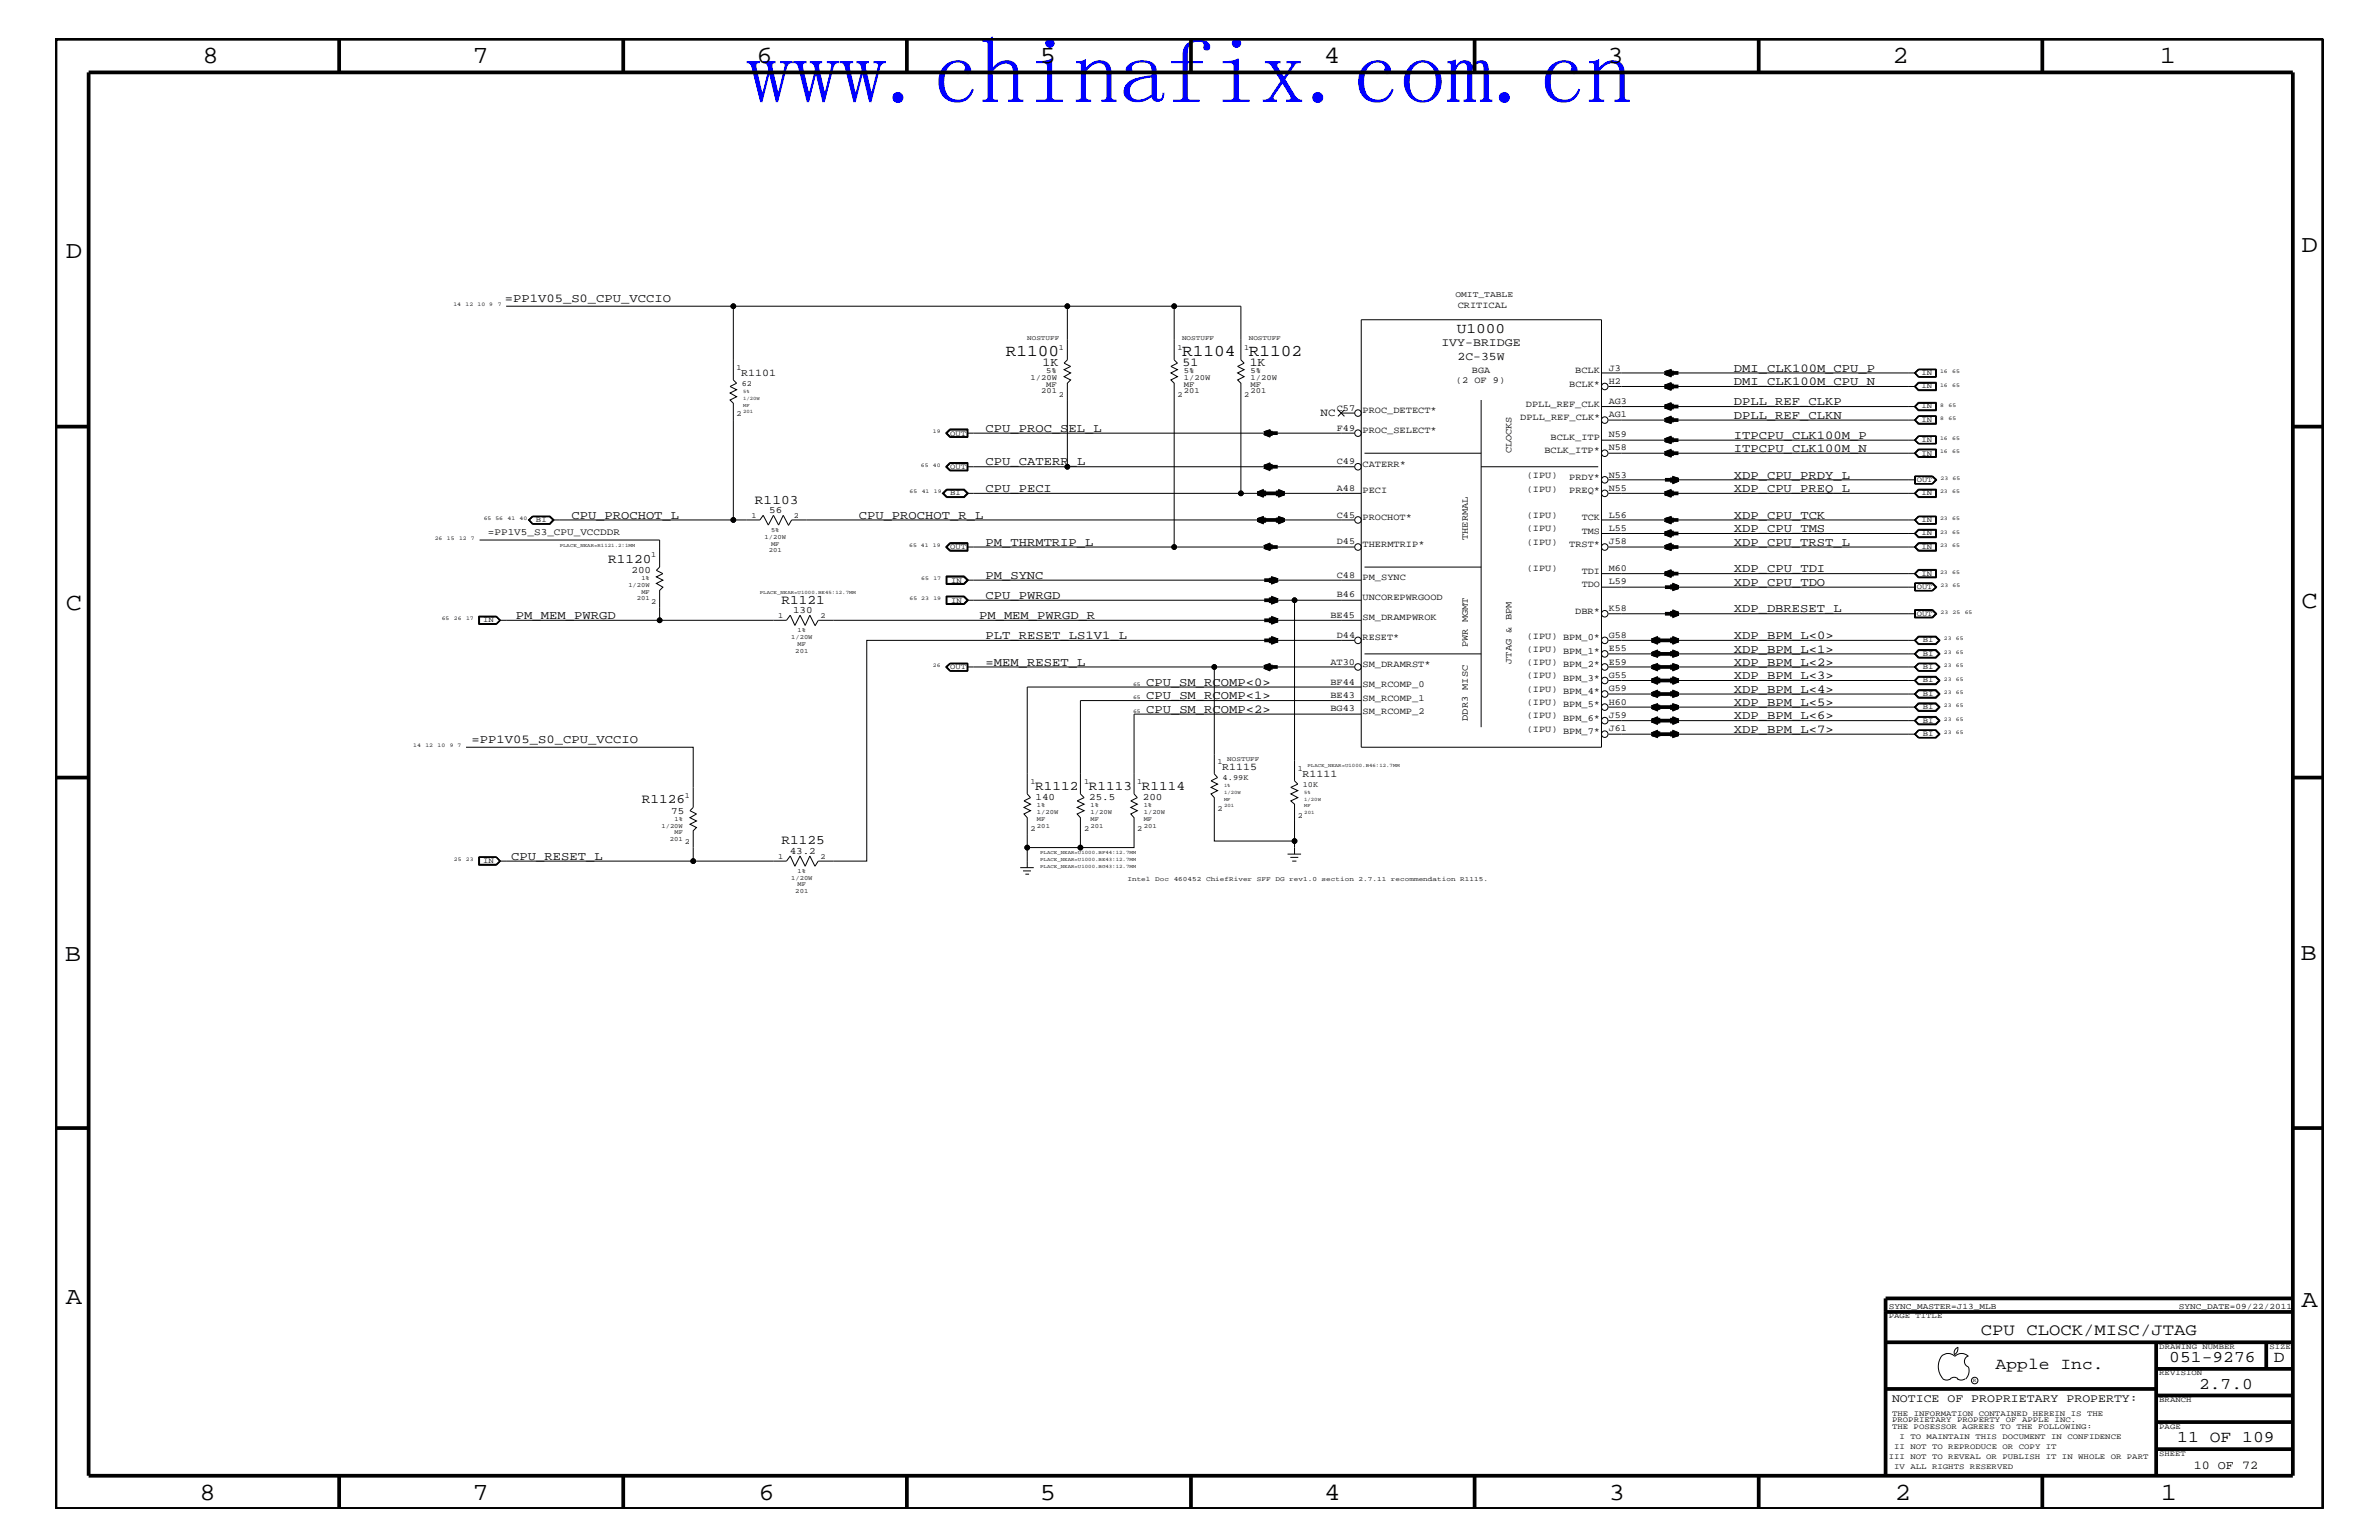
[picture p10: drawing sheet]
<svg xmlns="http://www.w3.org/2000/svg" width="432mm" height="279mm" viewBox="0 0 432 279" stroke-linecap="round" stroke-linejoin="round" font-family="sans-serif">
<defs><g id="words">
<text font-size="16.9" fill="#00f" x="135.5" y="18.7">www.chinafix.com.cn</text>
<g font-size="4.5">
<text x="36.7" y="11.5">8</text>
<text x="85.8" y="11.5">7</text>
<text x="137.3" y="11.5">6</text>
<text x="188.7" y="11.5">5</text>
<text x="240.3" y="11.5">4</text>
<text x="291.8" y="11.5">3</text>
<text x="343.5" y="11.5">2</text>
<text x="392" y="11.5">1</text>
<text x="11.9" y="46.8">D</text>
<text x="417.7" y="45.7">D</text>
<text x="11.9" y="110.6">C</text>
<text x="417.7" y="110.3">C</text>
<text x="11.8" y="174.3">B</text>
<text x="417.6" y="174.2">B</text>
<text x="11.9" y="236.7">A</text>
<text x="417.7" y="237.1">A</text>
<text x="36.2" y="272.1">8</text>
<text x="85.8" y="272.1">7</text>
<text x="137.7" y="272.1">6</text>
<text x="188.7" y="272.1">5</text>
<text x="240.4" y="272.1">4</text>
<text x="292" y="272.1">3</text>
<text x="343.9" y="272.1">2</text>
<text x="392.2" y="272.1">1</text>
</g>
<g font-size="3">
<text x="182.5" y="64.5">R1100</text>
<text x="214.5" y="64.5">R1104</text>
<text x="226.7" y="64.5">R1102</text>
<text x="359.5" y="242.3">CPU CLOCK/MISC/JTAG</text>
<text x="362.2" y="248.4">Apple Inc.</text>
<text x="393.7" y="247.1">051-9276</text>
<text x="399.2" y="252">2.7.0</text>
<text x="412.7" y="247.1">D</text>
<text x="395.2" y="261.6">11 OF 109</text>
</g>
<text font-size="2.6" x="264.4" y="60.4">U1000</text>
<g font-size="2.4">
<text x="137" y="91.4">R1103</text>
<text x="110.4" y="102.1">R1120</text>
<text x="141.9" y="109.5">R1121</text>
<text x="187.9" y="143.4">R1112</text>
<text x="197.6" y="143.4">R1113</text>
<text x="207.3" y="143.4">R1114</text>
<text x="116.5" y="145.7">R1126</text>
<text x="141.9" y="153.2">R1125</text>
</g>
<g font-size="2.2">
<text x="91.6" y="54.7">=PP1V05_S0_CPU_VCCIO</text>
<text x="189.2" y="66.4">1K</text>
<text x="214.6" y="66.4">51</text>
<text x="226.8" y="66.4">1K</text>
<text x="314.7" y="69.9">DMI_CLK100M_CPU_N</text>
<text x="314.7" y="67.5">DMI_CLK100M_CPU_P</text>
<text x="314.7" y="76">DPLL_REF_CLKN</text>
<text x="314.7" y="73.5">DPLL_REF_CLKP</text>
<text x="178.9" y="78.3">CPU_PROC_SEL_L</text>
<text x="314.7" y="79.6">ITPCPU_CLK100M_P</text>
<text x="314.7" y="82">ITPCPU_CLK100M_N</text>
<text x="178.9" y="84.4">CPU_CATERR_L</text>
<text x="178.9" y="89.3">CPU_PECI</text>
<text x="314.7" y="89.3">XDP_CPU_PREQ_L</text>
<text x="314.7" y="86.9">XDP_CPU_PRDY_L</text>
<text x="103.7" y="94.2">CPU_PROCHOT_L</text>
<text x="155.9" y="94.2">CPU_PROCHOT_R_L</text>
<text x="314.7" y="94.2">XDP_CPU_TCK</text>
<text x="178.9" y="99">PM_THRMTRIP_L</text>
<text x="314.7" y="96.5">XDP_CPU_TMS</text>
<text x="314.7" y="99">XDP_CPU_TRST_L</text>
<text x="178.9" y="105">PM_SYNC</text>
<text x="314.7" y="103.8">XDP_CPU_TDI</text>
<text x="314.7" y="106.3">XDP_CPU_TDO</text>
<text x="93.6" y="112.3">PM_MEM_PWRGD</text>
<text x="177.7" y="112.3">PM_MEM_PWRGD_R</text>
<text x="178.9" y="108.7">CPU_PWRGD</text>
<text x="314.7" y="111.1">XDP_DBRESET_L</text>
<text x="178.9" y="115.9">PLT_RESET_LS1V1_L</text>
<text x="314.7" y="115.9">XDP_BPM_L&lt;0&gt;</text>
<text x="314.7" y="118.4">XDP_BPM_L&lt;1&gt;</text>
<text x="178.9" y="120.8">=MEM_RESET_L</text>
<text x="208" y="124.4">CPU_SM_RCOMP&lt;0&gt;</text>
<text x="314.7" y="120.8">XDP_BPM_L&lt;2&gt;</text>
<text x="314.7" y="123.2">XDP_BPM_L&lt;3&gt;</text>
<text x="314.7" y="125.7">XDP_BPM_L&lt;4&gt;</text>
<text x="208" y="129.3">CPU_SM_RCOMP&lt;2&gt;</text>
<text x="208" y="126.9">CPU_SM_RCOMP&lt;1&gt;</text>
<text x="314.7" y="128">XDP_BPM_L&lt;5&gt;</text>
<text x="314.7" y="130.5">XDP_BPM_L&lt;6&gt;</text>
<text x="85.6" y="134.7">=PP1V05_S0_CPU_VCCIO</text>
<text x="314.7" y="133">XDP_BPM_L&lt;7&gt;</text>
<text x="92.8" y="156">CPU_RESET_L</text>
<text x="398.2" y="266.6">10 OF 72</text>
</g>
<g font-size="2.1">
<text x="261.6" y="62.9">IVY-BRIDGE</text>
<text x="264.5" y="65.3">2C-35W</text>
<text x="343.4" y="254.4">NOTICE OF PROPRIETARY PROPERTY:</text>
</g>
<text font-size="2" x="239.7" y="75.6">NC</text>
<g font-size="1.9">
<text x="134.5" y="68.2">R1101</text>
<text x="221.8" y="139.7">R1115</text>
<text x="236.4" y="140.9">R1111</text>
</g>
<g font-size="1.8">
<text x="139.6" y="93.1">56</text>
<text x="88.6" y="97.1">=PP1V5_S3_CPU_VCCDDR</text>
<text x="114.6" y="104">200</text>
<text x="143.9" y="111.2">130</text>
<text x="121.8" y="147.6">75</text>
<text x="188" y="145.1">140</text>
<text x="197.7" y="145.1">25.5</text>
<text x="207.4" y="145.1">200</text>
<text x="143.3" y="154.9">43.2</text>
</g>
<g font-size="1.7">
<text x="264.6" y="55.8">CRITICAL</text>
<text x="264.2" y="69.5">(2 OF 9)</text>
<text x="267.2" y="67.6">BGA</text>
<text x="284.8" y="70.1">BCLK*</text>
<text x="285.9" y="67.7">BCLK</text>
<text x="292" y="67.3">J3</text>
<text x="292" y="69.6">H2</text>
<text x="242.7" y="74.5">C57</text>
<text x="247.3" y="75">PROC_DETECT*</text>
<text x="275.9" y="76.2">DPLL_REF_CLK*</text>
<text x="276.9" y="73.8">DPLL_REF_CLK</text>
<text x="292" y="73.3">AG3</text>
<text x="292" y="75.7">AG1</text>
<text x="242.7" y="78.2">F49</text>
<text x="247.3" y="78.6">PROC_SELECT*</text>
<text x="274.3" y="82.2" transform="rotate(-90 274.3 82.2)">CLOCKS</text>
<text x="280.3" y="82.2">BCLK_ITP*</text>
<text x="281.4" y="79.9">BCLK_ITP</text>
<text x="292" y="79.4">N59</text>
<text x="292" y="81.7">N58</text>
<text x="242.7" y="84.2">C49</text>
<text x="242.7" y="89">A48</text>
<text x="247.3" y="84.7">CATERR*</text>
<text x="247.3" y="89.5">PECI</text>
<text x="277.1" y="86.7">(IPU)</text>
<text x="277.1" y="89.2">(IPU)</text>
<text x="284.8" y="89.5">PREQ*</text>
<text x="284.8" y="87.1">PRDY*</text>
<text x="292" y="86.6">N53</text>
<text x="292" y="89">N55</text>
<text x="242.7" y="93.9">C45</text>
<text x="247.3" y="94.3">PROCHOT*</text>
<text x="277.1" y="94">(IPU)</text>
<text x="287.1" y="94.3">TCK</text>
<text x="292" y="93.9">L56</text>
<text x="242.7" y="98.7">D45</text>
<text x="247.3" y="99.3">THERMTRIP*</text>
<text x="266.4" y="98" transform="rotate(-90 266.4 98)">THERMAL</text>
<text x="277.1" y="98.8">(IPU)</text>
<text x="277.1" y="96.4">(IPU)</text>
<text x="284.8" y="99.3">TRST*</text>
<text x="287.1" y="96.8">TMS</text>
<text x="292" y="96.3">L55</text>
<text x="292" y="98.7">J58</text>
<text x="242.7" y="104.8">C48</text>
<text x="247.3" y="105.3">PM_SYNC</text>
<text x="277.1" y="103.7">(IPU)</text>
<text x="287.1" y="104.1">TDI</text>
<text x="287.1" y="106.5">TDO</text>
<text x="292" y="103.6">M60</text>
<text x="292" y="106">L59</text>
<text x="241.5" y="112">BE45</text>
<text x="242.7" y="108.4">B46</text>
<text x="247.3" y="112.6">SM_DRAMPWROK</text>
<text x="247.3" y="108.9">UNCOREPWRGOOD</text>
<text x="285.9" y="111.4">DBR*</text>
<text x="292" y="110.9">K58</text>
<text x="242.7" y="115.7">D44</text>
<text x="247.3" y="116.2">RESET*</text>
<text x="266.4" y="117.4" transform="rotate(-90 266.4 117.4)">PWR MGMT</text>
<text x="277.1" y="115.9">(IPU) BPM_0*</text>
<text x="277.1" y="118.2">(IPU) BPM_1*</text>
<text x="292" y="115.7">G58</text>
<text x="292" y="118.1">E55</text>
<text x="241.5" y="120.6">AT30</text>
<text x="241.5" y="124.2">BF44</text>
<text x="247.3" y="124.7">SM_RCOMP_0</text>
<text x="247.3" y="121">SM_DRAMRST*</text>
<text x="274.3" y="120.4" transform="rotate(-90 274.3 120.4)">JTAG &amp; BPM</text>
<text x="277.1" y="125.5">(IPU) BPM_4*</text>
<text x="277.1" y="123">(IPU) BPM_3*</text>
<text x="277.1" y="120.7">(IPU) BPM_2*</text>
<text x="292" y="120.6">E59</text>
<text x="292" y="123">G55</text>
<text x="292" y="125.4">G59</text>
<text x="241.5" y="126.6">BE43</text>
<text x="241.5" y="129.1">BG43</text>
<text x="247.3" y="129.6">SM_RCOMP_2</text>
<text x="247.3" y="127.1">SM_RCOMP_1</text>
<text x="266.4" y="130.8" transform="rotate(-90 266.4 130.8)">DDR3 MISC</text>
<text x="277.1" y="130.3">(IPU) BPM_6*</text>
<text x="277.1" y="128">(IPU) BPM_5*</text>
<text x="292" y="127.9">H60</text>
<text x="292" y="130.2">J59</text>
<text x="277.1" y="132.8">(IPU) BPM_7*</text>
<text x="292" y="132.7">J61</text>
</g>
<g font-size="1.5">
<text x="264.2" y="54">OMIT_TABLE</text>
<text x="342.8" y="237.4">SYNC_MASTER=J13_MLB</text>
<text x="395.5" y="237.4">SYNC_DATE=09/22/2011</text>
</g>
<g font-size="1.4">
<text x="192.2" y="63.4">1</text>
<text x="213.7" y="63.4">1</text>
<text x="225.8" y="63.4">1</text>
<text x="133.7" y="67.1">1</text>
<text x="134.6" y="70">62</text>
<text x="187" y="68.9">1/20W</text>
<text x="189" y="71.3">201</text>
<text x="189.9" y="67.7">5%</text>
<text x="189.9" y="70.1">MF</text>
<text x="192.2" y="72">2</text>
<text x="213.7" y="72">2</text>
<text x="214.9" y="71.3">201</text>
<text x="214.9" y="70.1">MF</text>
<text x="214.9" y="68.9">1/20W</text>
<text x="214.9" y="67.7">5%</text>
<text x="225.8" y="72">2</text>
<text x="227" y="67.7">5%</text>
<text x="227" y="68.9">1/20W</text>
<text x="227" y="70.1">MF</text>
<text x="227" y="71.3">201</text>
<text x="348.7" y="68.1">IN</text>
<text x="348.7" y="70.5">IN</text>
<text x="133.7" y="75.6">2</text>
<text x="348.7" y="74.1">IN</text>
<text x="348.7" y="76.6">IN</text>
<text x="172.5" y="79">OUT</text>
<text x="348.7" y="80.2">IN</text>
<text x="348.7" y="82.7">IN</text>
<text x="172.5" y="85">OUT</text>
<text x="172.5" y="89.9">BI</text>
<text x="347.9" y="87.5">OUT</text>
<text x="348.7" y="89.9">IN</text>
<text x="97.3" y="94.8">BI</text>
<text x="136.4" y="94">1</text>
<text x="144.1" y="94">2</text>
<text x="348.7" y="94.8">IN</text>
<text x="118.2" y="101">1</text>
<text x="172.5" y="99.6">OUT</text>
<text x="348.7" y="97.1">IN</text>
<text x="348.7" y="99.6">IN</text>
<text x="172.6" y="105.7">IN</text>
<text x="347.9" y="106.9">OUT</text>
<text x="348.7" y="104.4">IN</text>
<text x="87.7" y="112.9">IN</text>
<text x="118.2" y="109.5">2</text>
<text x="141.2" y="112.2">1</text>
<text x="148.9" y="112.2">2</text>
<text x="172.6" y="109.3">IN</text>
<text x="347.9" y="111.7">OUT</text>
<text x="349" y="119">BI</text>
<text x="349" y="116.5">BI</text>
<text x="172.5" y="121.4">OUT</text>
<text x="349" y="123.8">BI</text>
<text x="349" y="121.4">BI</text>
<text x="349" y="126.3">BI</text>
<text x="349" y="131.1">BI</text>
<text x="349" y="128.7">BI</text>
<text x="349" y="133.5">BI</text>
<text x="187" y="142.3">1</text>
<text x="196.8" y="142.3">1</text>
<text x="206.4" y="142.3">1</text>
<text x="221" y="138.6">1</text>
<text x="221.9" y="141.5">4.99K</text>
<text x="235.5" y="139.8">1</text>
<text x="236.5" y="142.8">10K</text>
<text x="124.3" y="144.7">1</text>
<text x="221" y="147.1">2</text>
<text x="235.5" y="148.4">2</text>
<text x="124.3" y="153.2">2</text>
<text x="141.2" y="155.8">1</text>
<text x="148.9" y="155.8">2</text>
<text x="187" y="150.7">2</text>
<text x="196.8" y="150.7">2</text>
<text x="206.4" y="150.7">2</text>
<text x="87.7" y="156.6">IN</text>
<text x="342.8" y="239.2">PAGE TITLE</text>
<text x="391.9" y="244.7">DRAWING NUMBER</text>
<text x="411.9" y="244.7">SIZE</text>
<text x="391.9" y="249.5">REVISION</text>
<text x="343.4" y="256.8">THE INFORMATION CONTAINED HEREIN IS THE</text>
<text x="391.9" y="254.4">BRANCH</text>
<text x="343.4" y="258">PROPRIETARY PROPERTY OF APPLE INC.</text>
<text x="343.4" y="259.3">THE POSESSOR AGREES TO THE FOLLOWING:</text>
<text x="343.8" y="262.9">II NOT TO REPRODUCE OR COPY IT</text>
<text x="344.8" y="261.1">I TO MAINTAIN THIS DOCUMENT IN CONFIDENCE</text>
<text x="391.9" y="259.3">PAGE</text>
<text x="342.8" y="264.7">III NOT TO REVEAL OR PUBLISH IT IN WHOLE OR PART</text>
<text x="343.8" y="266.6">IV ALL RIGHTS RESERVED</text>
<text x="391.9" y="264.1">SHEET</text>
</g>
<g font-size="1.2">
<text x="186.4" y="61.7">NOSTUFF</text>
<text x="214.5" y="61.7">NOSTUFF</text>
<text x="226.7" y="61.7">NOSTUFF</text>
<text x="138.8" y="97.7">1/20W</text>
<text x="139.5" y="100.2">201</text>
<text x="140" y="99">MF</text>
<text x="140" y="96.5">5%</text>
<text x="114" y="106.5">1/20W</text>
<text x="116.4" y="105.3">1%</text>
<text x="116.4" y="107.7">MF</text>
<text x="115.6" y="108.9">201</text>
<text x="143.6" y="115.9">1/20W</text>
<text x="144.4" y="118.4">201</text>
<text x="144.8" y="114.8">1%</text>
<text x="144.8" y="117.2">MF</text>
<text x="222.8" y="138">NOSTUFF</text>
<text x="122.4" y="149">1%</text>
<text x="188.2" y="146.5">1%</text>
<text x="188.2" y="147.7">1/20W</text>
<text x="188.2" y="149">MF</text>
<text x="198" y="146.5">1%</text>
<text x="198" y="147.7">1/20W</text>
<text x="198" y="149">MF</text>
<text x="207.6" y="146.5">1%</text>
<text x="207.6" y="149">MF</text>
<text x="207.6" y="147.7">1/20W</text>
<text x="120.1" y="150.1">1/20W</text>
<text x="121.6" y="152.6">201</text>
<text x="122.4" y="151.3">MF</text>
<text x="188.2" y="150.1">201</text>
<text x="198" y="150.1">201</text>
<text x="207.6" y="150.1">201</text>
<text x="143.6" y="159.6">1/20W</text>
<text x="144.4" y="162">201</text>
<text x="144.8" y="158.4">1%</text>
<text x="144.8" y="160.8">MF</text>
<text x="204.6" y="159.9">Intel</text>
<text x="209.7" y="159.9">Doc</text>
<text x="213" y="159.9">460452</text>
<text x="218.9" y="159.9">ChiefRiver</text>
<text x="228.1" y="159.9">SFF</text>
<text x="231.5" y="159.9">DG</text>
<text x="234" y="159.9">rev1.0</text>
<text x="239.9" y="159.9">section</text>
<text x="246.6" y="159.9">2.7.11</text>
<text x="252.5" y="159.9">recommendation</text>
<text x="265.1" y="159.9">R1115.</text>
</g>
<g font-size="1">
<text x="82.3" y="55.6">14</text>
<text x="84.5" y="55.6">12</text>
<text x="86.7" y="55.6">10 9</text>
<text x="90.3" y="55.6">7</text>
<text x="352.1" y="70.1">16</text>
<text x="352.1" y="67.7">16</text>
<text x="354.3" y="70.1">65</text>
<text x="354.3" y="67.7">65</text>
<text x="352.1" y="73.8">8</text>
<text x="352.1" y="76.2">8</text>
<text x="353.7" y="73.8">65</text>
<text x="353.7" y="76.2">65</text>
<text x="169.3" y="78.6">19</text>
<text x="352.1" y="82.2">16</text>
<text x="352.1" y="79.9">16</text>
<text x="354.3" y="82.2">65</text>
<text x="354.3" y="79.9">65</text>
<text x="165.1" y="89.5">65</text>
<text x="167.1" y="84.7">65</text>
<text x="167.3" y="89.5">41</text>
<text x="169.3" y="84.7">40</text>
<text x="169.5" y="89.5">19</text>
<text x="352.1" y="89.5">23</text>
<text x="352.2" y="87.1">23</text>
<text x="354.3" y="89.5">65</text>
<text x="354.4" y="87.1">65</text>
<text x="87.8" y="94.3">65 56</text>
<text x="92.1" y="94.3">41</text>
<text x="94.3" y="94.3">40</text>
<text x="352.1" y="94.3">23</text>
<text x="354.3" y="94.3">65</text>
<text x="78.9" y="98">26</text>
<text x="81.1" y="98">15</text>
<text x="83.3" y="98">12 7</text>
<text x="165" y="99.3">65 41</text>
<text x="169.3" y="99.3">19</text>
<text x="352.1" y="96.8">23</text>
<text x="352.1" y="99.3">23</text>
<text x="354.3" y="96.8">65</text>
<text x="354.3" y="99.3">65</text>
<text x="167.2" y="105.3">65</text>
<text x="169.4" y="105.3">17</text>
<text x="352.1" y="104.1">23</text>
<text x="352.2" y="106.5">23</text>
<text x="354.3" y="104.1">65</text>
<text x="354.4" y="106.5">65</text>
<text x="80.2" y="112.6">65</text>
<text x="82.4" y="112.6">26</text>
<text x="84.6" y="112.6">17</text>
<text x="165.1" y="108.9">65 23</text>
<text x="169.4" y="108.9">19</text>
<text x="352.2" y="111.4">23</text>
<text x="354.4" y="111.4">25</text>
<text x="356.6" y="111.4">65</text>
<text x="352.8" y="118.6">23</text>
<text x="352.8" y="116.2">23</text>
<text x="355" y="118.6">65</text>
<text x="355" y="116.2">65</text>
<text x="169.3" y="121">26</text>
<text x="205.7" y="124.4">65</text>
<text x="352.8" y="123.5">23</text>
<text x="352.8" y="121">23</text>
<text x="352.8" y="125.9">23</text>
<text x="355" y="123.5">65</text>
<text x="355" y="121">65</text>
<text x="355" y="125.9">65</text>
<text x="205.7" y="129.3">65</text>
<text x="205.7" y="126.9">65</text>
<text x="352.8" y="130.8">23</text>
<text x="352.8" y="128.3">23</text>
<text x="355" y="130.8">65</text>
<text x="355" y="128.3">65</text>
<text x="75" y="135.6">14</text>
<text x="77.2" y="135.6">12</text>
<text x="79.4" y="135.6">10</text>
<text x="81.6" y="135.6">9</text>
<text x="83.1" y="135.6">7</text>
<text x="352.8" y="133.2">23</text>
<text x="355" y="133.2">65</text>
<text x="82.4" y="156.2">25</text>
<text x="84.6" y="156.2">23</text>
<text x="358.1" y="250.7">R</text>
</g>
<g font-size=".9">
<text x="134.9" y="71.3">5%</text>
<text x="134.9" y="72.6">1/20W</text>
<text x="134.9" y="73.8">MF</text>
<text x="134.9" y="75">201</text>
<text x="101.6" y="99.3">PLACE_NEAR=R1121.2:1MM</text>
<text x="137.9" y="107.7">PLACE_NEAR=U1000.BE45:12.7MM</text>
<text x="222.2" y="142.9">1%</text>
<text x="237.3" y="139.2">PLACE_NEAR=U1000.B46:12.7MM</text>
<text x="222.2" y="144">1/20W</text>
<text x="222.2" y="145.3">MF</text>
<text x="222.2" y="146.5">201</text>
<text x="236.7" y="147.7">201</text>
<text x="236.7" y="146.5">MF</text>
<text x="236.7" y="145.3">1/20W</text>
<text x="236.7" y="144">5%</text>
<text x="188.8" y="155">PLACE_NEAR=U1000.BF44:12.7MM</text>
<text x="188.8" y="157.4">PLACE_NEAR=U1000.BG43:12.7MM</text>
<text x="188.8" y="156.2">PLACE_NEAR=U1000.BE43:12.7MM</text>
</g>
</g></defs>
<g fill="none" stroke="#000" stroke-width=".18">
<path d="M91.9 55.6h41.2M193.7 55.6h-60.6v13.3l.6 .6-1.2 .6 1.2 .6-1.2 .6 1.2 .7-1.2 .6 .6 .6v21.1h-32.8l-.6-.6h-3M213.1 55.6h-19.4v9.7l-.6 .6 1.2 .6-1.2 .6 1.2 .6-1.2 .6 1.2 .6-.6 .6v15.2h52.1M247.1 58h43.6v77.6h-43.6zM172.4 77.8h3.3v1.5h-3.3l-.8-.7zM172.5 78l-.6 .6 .6 .6h3v-1.2M172.5 79.3l-.8-.7 .8-.7h3.1v1.4M172.5 78l-.7 .6 .7 .7h3.1M172.5 78h3.1M175.5 78.6h70.3M242.8 74.4l1.2 1.1M243.4 74.9h2.4"/>
<path d="M244 74.4l-1.2 1.1M268.8 72.6v59.3M290.7 67.7h57M290.7 73.8h57M290.7 79.9h57M291.9 70.1h55.8M291.9 76.2h55.8M347.5 67.7l.7-.7h3.3v1.4h-3.3zM347.5 67.7l.8 .7M347.5 70.1l.8 .7M347.5 73.8l.8 .6M347.5 79.9l.8 .6"/>
<path d="M348.2 69.4h3.3v1.5h-3.3l-.7-.8zM348.2 73h3.3v1.5h-3.3l-.7-.7zM348.2 75.5h3.3v1.5h-3.3l-.7-.8zM348.2 79.1h3.3v1.4h-3.3l-.7-.6zM348.3 67.1l-.6 .6 .6 .6M348.3 69.5h3v1.2h-3l-.6-.6zM348.3 73.2h3v1.2h-3l-.6-.6zM348.3 79.2l-.6 .7 .6 .5M348.3 75.5l-.6 .7 .6 .6M348.3 68.3h3.1M348.3 69.4h3.1v1.4h-3.1M348.3 73.1h3.1v1.3h-3.1"/>
<path d="M348.3 67l-.8 .7M348.3 67.1l-.7 .6 .7 .6M348.3 67.1h3.1M348.3 69.4l-.8 .7M348.3 69.4l-.7 .7 .7 .7M348.3 73.1l-.8 .7M348.3 73.1l-.7 .7 .7 .6M348.3 79.2h3.1M348.3 79.1l-.8 .8M348.3 79.2l-.7 .7 .7 .5M348.3 76.8h3.1M348.3 75.5l-.8 .7"/>
<path d="M348.3 75.5l-.7 .7 .7 .6M348.3 75.5h3.1M351.3 67.1v1.2M351.3 75.5v1.3M351.3 79.2v1.2M351.4 67v1.4M351.4 75.5v1.4h-3.1l-.8-.7M351.4 79.1v1.4M87 98h32.7v4.9l-.6 .6 1.2 .6-1.2 .6 1.2 .6-1.2 .6 1.2 .6-.6 .6v5.4M95.9 94.3l.8-.6h3.1l.7 .6-.7 .8h-3.1zM95.9 94.3l.7-.6h3.2l.8 .6-.8 .8h-3.2zM96.7 93.7h3l.7 .6-.7 .7h-3"/>
<path d="M96.7 93.7l-.7 .6 .7 .7M96.7 93.7l-.6 .6 .6 .7M100.3 94.3l-.6 .7h-3M133.1 94.3h4.8l.6-.8 1 1.8 .9-1.8 .9 1.8 .9-1.8 .9 1.8M171 89.5l.8-.8h3.2l.8 .8-.8 .8h-3.2zM171.1 89.5l.7-.7h3.1l.8 .7-.8 .7h-3.1zM171.2 89.5l.7-.7h3l.7 .7-.7 .7h-3zM171.6 99.2l.8-.7h3.3v1.5h-3.3zM171.6 84.7l.8-.8h3.3v1.5h-3.3zM171.9 84.7l.6-.6h3v1.2h-3zM172.5 99.8l-.6-.6 .6-.5h3v1.1M172.5 99.8h3.1"/>
<path d="M172.5 98.5l-.8 .7 .8 .7h3.1v-1.4M172.5 84h3.1v1.4h-3.1M172.5 84l-.8 .7 .8 .7M172.5 84l-.7 .7 .7 .7M175.5 89.5l-.6 .6h-3l-.6-.6 .6-.6h3l.6 .6h49.7M175.5 99.2h37.6M175.5 84.7h18.2M175.6 98.6h-3.1l-.7 .6 .7 .6M245.8 94.3h-102.1l-.6 1.1M247.1 89.5h-21.9v-20l-.6-.6 1.2-.6-1.2-.6 1.2-.6-1.2-.6 1.2-.6-.6-.6v-9.7h-12.1v9.7l.6 .6-1.2 .6 1.2 .6-1.2 .6 1.2 .6-1.2 .6 .6 .6v29.7h32.7M247.7 82.2h21.1M268.8 84.7h21.3"/>
<path d="M290.7 96.8h57M290.7 94.3h57M291.9 99.2h55.8M291.9 82.2h55.8M291.9 89.5h55.8M291.9 87.1h55.8M347.5 94.3l.7-.6h3.3v1.4h-3.3zM347.5 96.8l.8 .7M347.5 86.4h3.3l.8 .7-.8 .7h-3.3zM347.5 82.2l.8 .8M347.5 89.5l.8 .7M347.5 94.3l.8 .8"/>
<path d="M347.6 86.4v1.4M347.7 96.8l.6-.6h3v1.2h-3zM348.2 81.5h3.3v1.5h-3.3l-.7-.8zM348.2 88.7h3.3v1.6h-3.3l-.7-.8zM348.2 96h3.3v1.6h-3.3l-.7-.8zM348.2 98.5h3.3v1.5h-3.3l-.7-.8zM348.3 99.8l-.6-.6 .6-.5h3v1.1M348.3 81.6h3v1.2h-3l-.6-.6zM348.3 88.9h3v1.2h-3l-.6-.6zM348.3 93.7l-.6 .6 .6 .7M348.3 81.6h3.1v1.4M348.3 88.8h3.1v1.4h-3.1"/>
<path d="M348.3 96.1h3.1v1.4h-3.1M348.3 96.1l-.8 .7M348.3 96.1l-.7 .7 .7 .7M348.3 99.8h3.1M348.3 98.5l-.8 .7M348.3 80.4h3.1M348.3 81.6l-.8 .6M348.3 81.6l-.7 .6 .7 .7h3.1M348.3 88.8l-.8 .7M348.3 88.8l-.7 .7 .7 .7M348.3 95h3.1M348.3 93.7l-.8 .6"/>
<path d="M348.3 93.7l-.7 .6 .7 .7M348.3 93.7h3.1M350.7 86.5h-3v1.2h3M350.7 86.4l.8 .7-.8 .7M350.7 86.5l.7 .6-.7 .6M350.7 86.5l.6 .6-.6 .6M351.3 93.7v1.3M351.4 93.7v1.4M351.4 98.5v1.4h-3.1l-.8-.7M351.4 98.6h-3.1l-.7 .6 .7 .6M86.9 111.8h3.2l.8 .7-.8 .8h-3.2zM87 111.9h3.1l.7 .6-.7 .7h-3.1z"/>
<path d="M87 111.9h3.1l.6 .6-.6 .6h-3.1zM90.7 112.5h52.1l.6-.9 .9 1.9 .9-1.9 .9 1.9 .9-1.9 .9 1.9M171.7 108.1h3.3l.8 .8-.8 .8h-3.3zM171.7 104.5h3.3l.8 .8-.8 .7h-3.3zM171.8 104.7h3.1M171.8 106v-1.4h3.1l.8 .7-.8 .7M171.9 104.7v1.2h3l.6-.6M171.9 108.3h3l.6 .6-.6 .6h-3zM174.9 108.2l.7 .7-.7 .7h-3.1M174.9 108.2l.8 .7-.8 .8M174.9 108.2h-3.1v1.5M174.9 104.7l.7 .6-.7 .6h-3.1"/>
<path d="M174.9 104.7l.6 .6M175.5 105.3h71.6M175.5 108.9h59.5M245.8 116.2h-88.5v40h-8.8l-.6 1-.9-1.9-.9 1.9-.9-1.9-.9 1.9-.9-1.9-.6 .9h-17v-5.5l.6-.6-1.2-.6 1.2-.6-1.2-.5 1.2-.7-1.2-.6 .6-.6v-10.9h-41.2M247.1 108.9h-12.1v32.8l.6 .6-1.3 .6 1.3 .5-1.3 .6 1.3 .7-1.3 .6 .7 .6v6.7h-14.6v-7.9l-.6-.7 1.2-.6-1.2-.5 1.2-.6-1.2-.6 1.2-.6-.6-.7v-19.4h25.4M247.1 112.5h-98.6l-.6 1.1M247.7 118.6h21.1M247.7 102.9h21.1M290.7 104.1h57M290.7 106.5h57M291.9 111.4h55.8M291.9 118.6h55.8"/>
<path d="M291.9 116.2h55.8M347.5 118.6l.8-.7h3.1l.7 .7-.7 .7h-3.1zM347.5 104.1l.8 .7M347.5 105.8h3.3l.8 .7-.8 .7h-3.3zM347.5 110.6h3.3l.8 .8-.8 .7h-3.3zM347.6 118.6l.7-.6h3l.7 .6-.7 .7h-3zM347.6 105.8v1.4M347.7 110.7v1.3M347.7 110.8h3l.6 .6-.6 .5h-3M348.2 117.9h3.2l.8 .7-.8 .8h-3.2l-.7-.8zM348.2 115.4h3.2l.8 .8-.8 .7h-3.2l-.7-.7zM348.2 103.3h3.3v1.5h-3.3l-.7-.7z"/>
<path d="M348.3 103.5h3v1.2h-3l-.6-.6zM348.3 118h3l.6 .6-.6 .6h-3l-.6-.6zM348.3 115.6h3l.6 .6-.6 .6h-3l-.6-.6zM348.3 115.5h3l.7 .7-.7 .7h-3M348.3 115.5h3.1l.7 .7-.7 .7h-3.1M348.3 115.5l-.8 .7 .8 .7M348.3 115.5l-.7 .7 .7 .7M348.3 103.4h3.1v1.4h-3.1M348.3 103.4l-.8 .7M348.3 103.4l-.7 .7 .7 .7M350.7 105.9h-3v1.2h3M350.7 105.8l.8 .7-.8 .7"/>
<path d="M350.7 110.7h-3.1v1.3h3.1M350.7 105.9l.7 .6-.7 .6M350.7 105.9l.6 .6-.6 .6M350.7 110.7l.8 .7-.8 .6M350.7 110.7l.7 .7-.7 .6M171.6 121l.8-.7h3.3v1.5h-3.3zM172.5 120.4l-.6 .6 .6 .7M172.5 120.3l-.8 .7 .8 .8M172.5 120.4l-.7 .6 .7 .7M172.5 121.7h3.1M172.5 120.4h3.1M175.5 121h44.9"/>
<path d="M175.5 120.4v1.3M175.6 120.3v1.5M247.1 127.1h-51v16.9l.7 .7-1.3 .6 1.3 .6-1.3 .6 1.3 .6-1.3 .6 .6 .7v5.4h9.7v-5.4l-.6-.7 1.2-.6-1.2-.6 1.2-.6-1.2-.6 1.2-.6-.6-.7v-14.4h41.3M247.1 124.6h-60.7v19.4l.6 .7-1.1 .6 1.1 .6-1.1 .6 1.1 .6-1.1 .6 .5 .7v5.4h9.7M291.9 123.5h55.8M291.9 121h55.8M291.9 125.9h55.8M291.9 130.7h55.8M291.9 128.3h55.8M291.9 133.2h55.8M347.5 121l.8-.7h3.1l.7 .7-.7 .8h-3.1zM347.5 121l.7-.7h3.2l.8 .7-.8 .8h-3.2z"/>
<path d="M347.5 125.9l.8-.7h3.1l.7 .7-.7 .7h-3.1zM347.5 128.3l.8-.7h3.1l.7 .7-.7 .8h-3.1zM347.5 133.2l.8-.8h3.1l.7 .8-.7 .7h-3.1zM347.6 125.9l.7-.7h3l.7 .7-.7 .6h-3zM347.6 128.3l.7-.6h3l.7 .6-.7 .7h-3zM348.2 122.7h3.2l.8 .8-.8 .7h-3.2l-.7-.7zM348.2 125.2h3.2l.8 .7-.8 .8h-3.2l-.7-.8zM348.2 130h3.2l.8 .7-.8 .8h-3.2l-.7-.8zM348.2 127.5h3.2l.8 .8-.8 .8h-3.2l-.7-.8zM348.2 132.4h3.2l.8 .8-.8 .7h-3.2l-.7-.7zM348.3 122.9h3l.6 .6-.6 .6h-3l-.6-.6zM348.3 122.8h3l.7 .7-.7 .6h-3"/>
<path d="M348.3 122.8h3.1l.7 .7-.7 .6h-3.1M348.3 122.8l-.8 .7 .8 .6M348.3 122.8l-.7 .7 .7 .6M348.3 120.4h3l.6 .6-.6 .7h-3M348.3 120.4h3l.7 .6-.7 .7h-3M348.3 120.4l-.7 .6 .7 .7M348.3 120.4l-.6 .6 .6 .7M348.3 125.3h3l.6 .6-.6 .6h-3l-.6-.6zM348.3 130.2h3l.6 .5-.6 .6h-3l-.6-.6zM348.3 130.1h3l.7 .6-.7 .7h-3M348.3 130.1h3.1l.7 .6-.7 .7h-3.1M348.3 130.1l-.8 .6 .8 .7"/>
<path d="M348.3 130.1l-.7 .6 .7 .7M348.3 127.7h3l.6 .6-.6 .6h-3l-.6-.6zM348.3 132.5h3l.6 .7-.6 .6h-3M348.3 132.5h3l.7 .7-.7 .6h-3M348.3 132.5l-.7 .7 .7 .6M348.3 132.5l-.6 .7 .6 .6M86.9 155.5h3.2l.8 .7-.8 .8h-3.2zM87 155.6h3.1M87 155.5v1.4h3.1l.7-.7M87 156.8h3.1M87 155.6v1.2M90.1 155.5l.7 .7"/>
<path d="M90.1 155.6l.7 .6M90.1 155.6l.6 .6M90.7 156.2h35.1M90.7 156.2l-.6 .6M90.8 156.2l-.7 .6M185.2 157.4h2.4M185.7 158h1.4M186.1 158.6h.7M186.4 153.8v3.6M233.7 155h2.4M234.2 155.6h1.4M234.5 156.2h.8"/>
<path d="M235 152.6v2.4M352.4 246.1a1.69 1.69 0 0 1 2.4 0M352.4 246a3.3 3.3 0 0 0 .3 4.1M352.6 250.2l.7 .2 .7-.2M354 250.2l.7-.3 .7 .3M354.8 246.1a1.69 1.69 0 0 1 2.5 0M355.3 250.2l.7 .2 .7-.2M355.3 244.4l.1 .3a1.18 1.18 0 0 1-.6 1M355.4 244.4a.99 .99 0 0 0-.6 1.4M357.2 246a1.04 1.04 0 0 0-.6 1 1.04 1.04 0 0 0 .6 1M357.3 248l.1 .7a2.11 2.11 0 0 1-.6 1.5"/>
<circle cx="133.1" cy="55.6" r=".42"/>
<circle cx="193.7" cy="55.6" r=".42"/>
<circle cx="213.1" cy="55.6" r=".42"/>
<circle cx="246.5" cy="74.9" r=".59"/>
<circle cx="246.5" cy="78.6" r=".59"/>
<circle cx="291.3" cy="76.2" r=".59"/>
<circle cx="291.3" cy="70.1" r=".59"/>
<circle cx="133.1" cy="94.3" r=".42"/>
<circle cx="193.7" cy="84.7" r=".42"/>
<circle cx="213.1" cy="99.2" r=".42"/>
<circle cx="225.2" cy="89.5" r=".42"/>
<circle cx="246.5" cy="99.2" r=".59"/>
<circle cx="246.5" cy="84.7" r=".59"/>
<circle cx="246.5" cy="94.3" r=".59"/>
<circle cx="291.3" cy="89.5" r=".59"/>
<circle cx="291.3" cy="82.2" r=".59"/>
<circle cx="291.3" cy="99.2" r=".59"/>
<circle cx="291.3" cy="87.1" r=".59"/>
<circle cx="119.7" cy="112.5" r=".42"/>
<circle cx="235" cy="108.9" r=".42"/>
<circle cx="246.5" cy="116.2" r=".59"/>
<circle cx="291.3" cy="116.2" r=".59"/>
<circle cx="291.3" cy="118.6" r=".59"/>
<circle cx="291.3" cy="111.4" r=".59"/>
<circle cx="220.4" cy="121" r=".42"/>
<circle cx="246.5" cy="121" r=".59"/>
<circle cx="291.3" cy="125.9" r=".59"/>
<circle cx="291.3" cy="130.7" r=".59"/>
<circle cx="291.3" cy="128.3" r=".59"/>
<circle cx="291.3" cy="121" r=".59"/>
<circle cx="291.3" cy="133.2" r=".59"/>
<circle cx="291.3" cy="123.5" r=".59"/>
<circle cx="125.8" cy="156.2" r=".42"/>
<circle cx="186.4" cy="153.8" r=".42"/>
<circle cx="196.1" cy="153.8" r=".42"/>
<circle cx="235" cy="152.6" r=".42"/>
<circle cx="358.4" cy="250.5" r=".59"/>
</g>
<g fill="none" stroke="#000" stroke-width=".68" stroke-linecap="butt">
<path d="M10.1 7h411.6v266.8h-411.6zM16.1 13.1h400.1v254.6h-400.1zM61.6 7v6.1M113.1 7v6.1M164.6 7v6.1M216.2 7v6.1M267.6 7v6.1M319.2 7v6.1M370.7 7v6.1M10.1 77.4h6M229.5 78.6h2.4M229.5 78.6l1.1-.4v.9z"/>
<path d="M229.5 78.6l1.1 .2M229.5 78.6l1.1 .4M230.6 78.2l-1.1 .4M230.6 78.5l-1.1 .1M230.6 78.3l-1.1 .3M302.2 67.7h2.4M302.2 67.7l1.3-.5v1zM302.2 70.1l1.3-.5v1zM302.2 73.8l1.3-.5v1zM302.2 76.2l1.3-.5v.9zM302.2 79.9l1.3-.6v1zM302.2 67.7l1.3 .1"/>
<path d="M302.2 67.7l1.3 .4M302.2 67.7l1.3 .2M302.2 70.1h2.4M302.2 70.1l1.3 .1M302.2 70.1l1.3 .4M302.2 70.1l1.3 .3M302.2 73.8h2.4M302.2 73.8h1.3M302.2 73.8l1.3 .3M302.2 73.8l1.3 .2M302.2 76.2h2.4M302.2 76.2l1.3 .1"/>
<path d="M302.2 76.2l1.3 .4M302.2 76.2l1.3 .2M302.2 79.9h2.4M302.2 79.9h1.3M302.2 79.9l1.3 .3M302.2 79.9l1.3 .1M303.5 67.3l-1.3 .4M303.5 67.6l-1.3 .1M303.5 67.5l-1.3 .2M303.5 69.8l-1.3 .3M303.5 70l-1.3 .1M303.5 69.9l-1.3 .2"/>
<path d="M303.5 73.4l-1.3 .4M303.5 73.7l-1.3 .1M303.5 73.5l-1.3 .3M303.5 75.8l-1.3 .4M303.5 76l-1.3 .2M303.5 79.4l-1.3 .5M303.5 79.7l-1.3 .2M303.5 79.6l-1.3 .3M416.2 77.4h5.5M228.3 89.5h4.8M228.3 94.3h4.8M228.3 89.5l1.2 .2"/>
<path d="M228.3 89.5l1.2-.5v1zM228.3 94.3l1.2-.4v.9zM228.3 89.5l1.2 .3M228.3 94.3l1.2 .2M228.3 94.3l1.2 .3M228.3 94.3l1.2 .5M229.5 99.2h2.4M229.5 84.7l1.1-.5v1zM229.5 99.2l1.1-.5v1zM229.5 84.7h2.4M229.5 84.7l1.1 .1M229.5 84.7l1.1 .3"/>
<path d="M229.5 84.7l1.1 .2M229.5 89.4l-1.2 .1M229.5 89.3l-1.2 .2M229.5 89.2l-1.2 .3M229.5 94.3h-1.2M229.5 94.2l-1.2 .1M229.5 94l-1.2 .3M229.5 99.2l1.1 .1M229.5 99.2l1.1 .4M229.5 99.2l1.1 .3M230.6 84.3l-1.1 .4M230.6 84.5l-1.1 .2"/>
<path d="M230.6 84.4l-1.1 .3M230.6 98.8l-1.1 .4M230.6 99.1l-1.1 .1M230.6 99l-1.1 .2M231.9 89.4l1.2 .1M231.9 89l1.2 .5-1.2 .5zM231.9 93.9l1.2 .4-1.2 .5zM231.9 89.2l1.2 .3M231.9 89.3l1.2 .2M231.9 94.3h1.2M231.9 94l1.2 .3M231.9 94.2l1.2 .1"/>
<path d="M233.1 89.5l-1.2 .2M233.1 89.5l-1.2 .3M233.1 94.3l-1.2 .2M233.1 94.3l-1.2 .3M233.1 94.3l-1.2 .5M302.2 82.2l1.3-.5v1zM302.2 89.5l1.3-.5v1zM302.2 94.3l1.3-.4v.9zM302.2 96.8l1.3-.5v1zM302.2 99.2l1.3-.5v1zM302.2 82.2h2.4M302.2 82.2l1.3 .2"/>
<path d="M302.2 82.2l1.3 .5M302.2 82.2l1.3 .3M302.2 87.1h2.4M302.2 89.5h2.4M302.2 89.5l1.3 .2M302.2 89.5l1.3 .3M302.2 94.3h2.4M302.2 94.3l1.3 .2M302.2 94.3l1.3 .5M302.2 94.3l1.3 .3M302.2 96.8h2.4M302.2 96.8l1.3 .1"/>
<path d="M302.2 96.8l1.3 .3M302.2 96.8l1.3 .2M302.2 99.2h2.4M302.2 99.2l1.3 .1M302.2 99.2l1.3 .4M302.2 99.2l1.3 .3M303.5 86.6l1.1 .5-1.1 .5zM303.5 81.9l-1.3 .3M303.5 82.1l-1.3 .1M303.5 82l-1.3 .2M303.5 86.7l1.1 .4M303.5 87l1.1 .1"/>
<path d="M303.5 86.9l1.1 .2M303.5 89.2l-1.3 .3M303.5 89.4l-1.3 .1M303.5 89.3l-1.3 .2M303.5 94l-1.3 .3M303.5 94.3h-1.3M303.5 94.2l-1.3 .1M303.5 96.5l-1.3 .3M303.5 96.7l-1.3 .1M303.5 98.8l-1.3 .4M303.5 99.1l-1.3 .1M303.5 99l-1.3 .2"/>
<path d="M304.6 87.1l-1.1 .1M304.6 87.1l-1.1 .4M304.6 87.1l-1.1 .2M229.5 116.2h2.4M229.5 105.3h2.4M229.5 108.9h2.4M229.5 112.5h2.4M230.6 104.8l1.3 .5-1.3 .5zM230.6 108.4l1.3 .5-1.3 .5zM230.6 112l1.3 .5-1.3 .5zM230.6 115.7l1.3 .5-1.3 .5zM230.6 104.9l1.3 .4"/>
<path d="M230.6 105.2l1.3 .1M230.6 105l1.3 .3M230.6 108.6l1.3 .3M230.6 108.8l1.3 .1M230.6 112.2l1.3 .3M230.6 112.5h1.3M230.6 112.3l1.3 .2M230.6 115.8l1.3 .4M230.6 116.1l1.3 .1M230.6 115.9l1.3 .3M231.9 105.3l-1.3 .1M231.9 105.3l-1.3 .4"/>
<path d="M231.9 105.3l-1.3 .2M231.9 108.9l-1.3 .2M231.9 108.9l-1.3 .4M231.9 108.9l-1.3 .3M231.9 112.5l-1.3 .2M231.9 112.5l-1.3 .4M231.9 112.5l-1.3 .3M231.9 116.2l-1.3 .2M231.9 116.2l-1.3 .3M299.8 116.2h4.8M299.8 116.2l1.2 .2M299.8 116.2l1.2-.5v1z"/>
<path d="M299.8 118.6l1.2-.5v1zM299.8 116.2l1.2 .3M299.8 118.6h4.8M299.8 118.6l1.2 .1M299.8 118.6l1.2 .3M299.8 118.6l1.2 .4M301 116.1l-1.2 .1M301 115.8l-1.2 .4M301 115.9l-1.2 .3M301 118.5l-1.2 .1M301 118.2l-1.2 .4M301 118.4l-1.2 .2"/>
<path d="M302.2 104.1l1.3-.5v1zM302.2 104.1h2.4M302.2 104.1l1.3 .1M302.2 104.1l1.3 .3M302.2 104.1l1.3 .2M302.2 111.4h2.4M302.2 106.5h2.4M303.5 106l1.1 .5-1.1 .5zM303.5 110.8l1.1 .6-1.1 .5zM303.5 115.7l1.1 .5-1.1 .5zM303.5 118.1l1.1 .5-1.1 .5zM303.5 103.7l-1.3 .4"/>
<path d="M303.5 104l-1.3 .1M303.5 103.8l-1.3 .3M303.5 111l1.1 .4M303.5 111.2l1.1 .2M303.5 111.1l1.1 .3M303.5 106.1l1.1 .4M303.5 106.4l1.1 .1M303.5 106.3l1.1 .2M303.5 116.1l1.1 .1M303.5 115.9l1.1 .3M303.5 115.8l1.1 .4M303.5 118.5l1.1 .1"/>
<path d="M303.5 118.4l1.1 .2M303.5 118.2l1.1 .4M304.6 111.4h-1.1M304.6 111.4l-1.1 .3M304.6 111.4l-1.1 .2M304.6 106.5l-1.1 .1M304.6 106.5l-1.1 .4M304.6 106.5l-1.1 .2M304.6 116.2l-1.1 .2M304.6 116.2l-1.1 .3M304.6 118.6l-1.1 .1M304.6 118.6l-1.1 .3"/>
<path d="M304.6 118.6l-1.1 .4M229.5 121h2.4M229.5 121l1.1-.4v.9zM229.5 121l1.1 .2M229.5 121l1.1 .4M229.5 121l1.1 .3M230.6 120.7l-1.1 .3M230.6 120.9l-1.1 .1M230.6 120.8l-1.1 .2M299.8 121l1.2-.4v.9zM299.8 123.5l1.2-.5v1zM299.8 125.9l1.2-.5v.9z"/>
<path d="M299.8 128.3l1.2-.4v.9zM299.8 130.7l1.2-.5v1.1zM299.8 133.2l1.2-.5v.9zM299.8 121h4.8M299.8 121l1.2 .2M299.8 121l1.2 .3M299.8 121l1.2 .4M299.8 123.5h4.8M299.8 123.5h1.2M299.8 123.5l1.2 .2M299.8 123.5l1.2 .3M299.8 125.9h4.8"/>
<path d="M299.8 125.9l1.2 .1M299.8 125.9l1.2 .3M299.8 125.9l1.2 .4M299.8 128.3h4.8M299.8 128.3l1.2 .2M299.8 128.3l1.2 .4M299.8 130.7h4.8M299.8 130.7l1.2 .1M299.8 130.7l1.2 .3M299.8 130.7l1.2 .4M299.8 133.2h4.8M299.8 133.2l1.2 .1"/>
<path d="M299.8 133.2l1.2 .2M299.8 133.2l1.2 .3M301 120.9l-1.2 .1M301 120.7l-1.2 .3M301 120.8l-1.2 .2M301 123.4l-1.2 .1M301 123.1l-1.2 .4M301 123.2l-1.2 .3M301 125.7l-1.2 .2M301 125.5l-1.2 .4M301 128.2l-1.2 .1M301 128l-1.2 .3"/>
<path d="M301 130.7h-1.2M301 130.4l-1.2 .3M301 130.5l-1.2 .2M301 133l-1.2 .2M301 132.8l-1.2 .4M301 132.9l-1.2 .3M303.5 120.6l1.1 .4-1.1 .5zM303.5 123l1.1 .5-1.1 .5zM303.5 125.4l1.1 .5-1.1 .4zM303.5 127.9l1.1 .4-1.1 .5zM303.5 130.2l1.1 .5-1.1 .6zM303.5 132.7l1.1 .5-1.1 .4z"/>
<path d="M303.5 120.9l1.1 .1M303.5 120.8l1.1 .2M303.5 120.7l1.1 .3M303.5 123.4l1.1 .1M303.5 123.2l1.1 .3M303.5 123.1l1.1 .4M303.5 125.7l1.1 .2M303.5 125.5l1.1 .4M303.5 128.2l1.1 .1M303.5 128l1.1 .3M303.5 130.7h1.1M303.5 130.5l1.1 .2"/>
<path d="M303.5 130.4l1.1 .3M303.5 133l1.1 .2M303.5 132.9l1.1 .3M303.5 132.8l1.1 .4M304.6 121l-1.1 .2M304.6 121l-1.1 .3M304.6 121l-1.1 .4M304.6 123.5h-1.1M304.6 123.5l-1.1 .2M304.6 123.5l-1.1 .3M304.6 125.9l-1.1 .1M304.6 125.9l-1.1 .3"/>
<path d="M304.6 125.9l-1.1 .4M304.6 128.3l-1.1 .2M304.6 128.3l-1.1 .4M304.6 130.7l-1.1 .1M304.6 130.7l-1.1 .3M304.6 130.7l-1.1 .4M304.6 133.2l-1.1 .1M304.6 133.2l-1.1 .2M304.6 133.2l-1.1 .3M10.1 141.1h6M416.2 141.1h5.5M10.1 204.7h6"/>
<path d="M416.2 204.7h5.5M342.2 238h74M416.2 235.6h-74v32.1M342.2 243.5h74M342.2 252h49.2M391.4 248.4h24.8M391.4 243.5v24.2M391.4 258h24.8M391.4 253.2h24.8M411.3 243.5v4.9M61.6 267.7v6.1M113.1 267.7v6.1"/>
<path d="M164.6 267.7v6.1M216.2 268v5.8M267.6 267.7v6.1M319.2 267.7v6.1M370.7 267.7v6.1M391.4 262.9h24.8"/>
</g>
<g fill="#000">
<circle cx="133.1" cy="55.6" r=".42"/>
<circle cx="193.7" cy="55.6" r=".42"/>
<circle cx="213.1" cy="55.6" r=".42"/>
<circle cx="133.1" cy="94.3" r=".42"/>
<circle cx="193.7" cy="84.7" r=".42"/>
<circle cx="213.1" cy="99.2" r=".42"/>
<circle cx="225.2" cy="89.5" r=".42"/>
<circle cx="119.7" cy="112.5" r=".42"/>
<circle cx="235" cy="108.9" r=".42"/>
<circle cx="220.4" cy="121" r=".42"/>
<circle cx="125.8" cy="156.2" r=".42"/>
<circle cx="186.4" cy="153.8" r=".42"/>
<circle cx="196.1" cy="153.8" r=".42"/>
<circle cx="235" cy="152.6" r=".42"/>
</g>
<use href="#words"/>
</svg>
